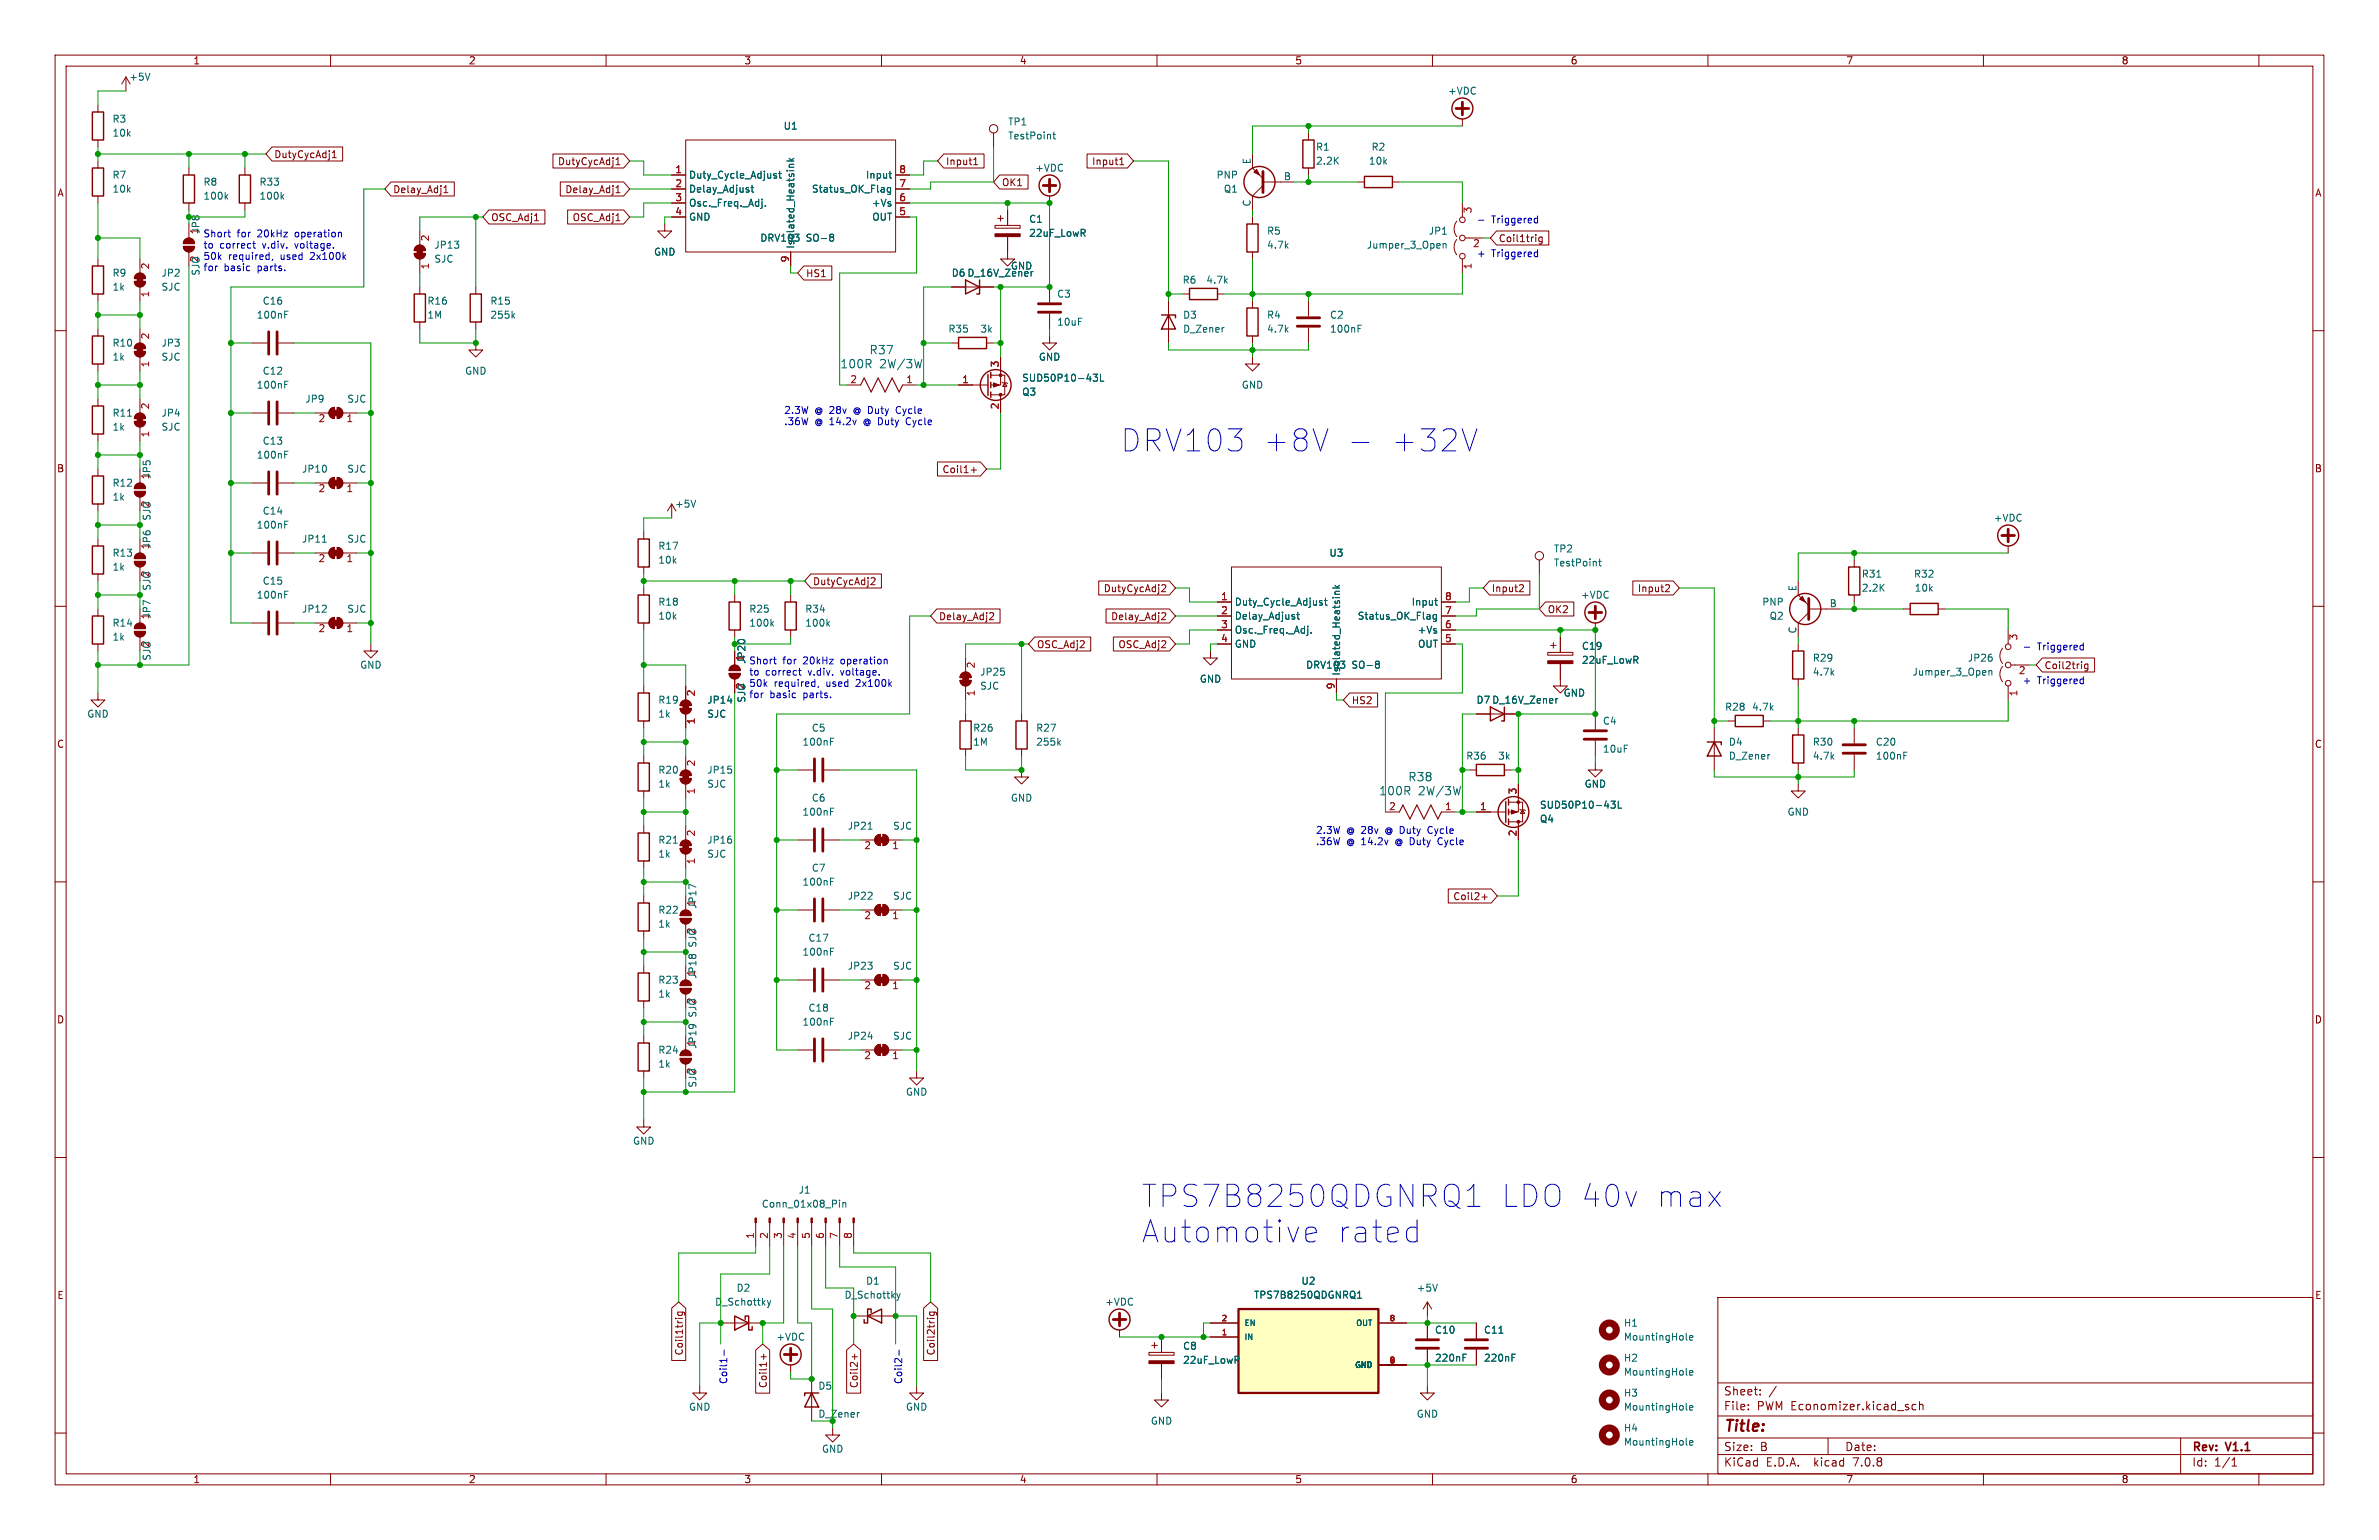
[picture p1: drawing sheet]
<svg xmlns="http://www.w3.org/2000/svg" width="432mm" height="279mm" viewBox="0 0 432 279" stroke-linecap="round" stroke-linejoin="round" font-family="sans-serif">
<defs><g id="words">
<g font-size="5.6" fill="#0000c2">
<text x="203.2" y="82.3">DRV103</text>
<text x="228.8" y="82.3">+8V</text>
<text x="251.3" y="82.3">+32V</text>
<text x="207" y="219.4">TPS7B8250QDGNRQ1</text>
<text x="272" y="219.4">LDO 40v</text>
<text x="299.5" y="219.4">max</text>
<text x="207" y="225.8">Automotive</text>
<text x="242.3" y="225.8">rated</text>
</g>
<text font-size="2.8" fill="#840000" x="312.8" y="260.3">Title:</text>
<g font-size="2.1" fill="#006464">
<text x="157.7" y="64.5">R37</text>
<text x="152.4" y="67">100R</text>
<text x="159.6" y="67">2W/3W</text>
<text x="255.5" y="142">R38</text>
<text x="250.2" y="144.5">100R</text>
<text x="257.4" y="144.5">2W/3W</text>
</g>
<g font-size="2.1" fill="#840000">
<text x="312.8" y="256.1">File:</text>
<text x="312.8" y="253.4">Sheet:</text>
<text x="318.9" y="256.1">PWM Economizer.kicad_sch</text>
<text x="312.8" y="263.5">Size:</text>
<text x="319.5" y="263.5">B</text>
<text x="334.8" y="263.5">Date:</text>
<text x="397.8" y="263.7">Rev:</text>
<text x="404.2" y="263.7">V1.1</text>
<text x="312.8" y="266.3">KiCad</text>
<text x="320.5" y="266.3">E.D.A.</text>
<text x="329.4" y="266.3">kicad</text>
<text x="336.6" y="266.3">7.0.8</text>
<text x="397.8" y="266.3">Id:</text>
<text x="401.9" y="266.3">1/1</text>
</g>
<g font-size="1.8" fill="#840000">
<text x="35" y="11.9">1</text>
<text x="85" y="11.9">2</text>
<text x="135" y="11.9">3</text>
<text x="185" y="11.9">4</text>
<text x="235" y="11.9">5</text>
<text x="285" y="11.9">6</text>
<text x="335" y="11.9">7</text>
<text x="385" y="11.9">8</text>
<text x="49.7" y="28.9">DutyCycAdj1</text>
<text x="10.3" y="35.9">A</text>
<text x="71.3" y="35.2">Delay_Adj1</text>
<text x="101.2" y="30.2">DutyCycAdj1</text>
<text x="102.5" y="35.2">Delay_Adj1</text>
<text x="171.6" y="30.2">Input1</text>
<text x="181.8" y="34">OK1</text>
<text x="198.1" y="30.2">Input1</text>
<text x="420.1" y="35.9">A</text>
<text x="89.1" y="40.3">OSC_Adj1</text>
<text x="103.8" y="40.3">OSC_Adj1</text>
<text x="271.9" y="44.1">Coil1trig</text>
<text x="146.2" y="50.5">HS1</text>
<text x="10.3" y="85.9">B</text>
<text x="171" y="86">Coil1+</text>
<text x="420.1" y="85.9">B</text>
<text x="147.5" y="106.4">DutyCycAdj2</text>
<text x="200.2" y="107.6">DutyCycAdj2</text>
<text x="270.7" y="107.6">Input2</text>
<text x="297.2" y="107.6">Input2</text>
<text x="170.3" y="112.7">Delay_Adj2</text>
<text x="201.6" y="112.7">Delay_Adj2</text>
<text x="280.8" y="111.4">OK2</text>
<text x="188.1" y="117.8">OSC_Adj2</text>
<text x="202.9" y="117.8">OSC_Adj2</text>
<text x="371" y="121.6">Coil2trig</text>
<text x="245.3" y="128">HS2</text>
<text x="10.3" y="135.9">C</text>
<text x="420.1" y="135.9">C</text>
<text x="263.7" y="163.5">Coil2+</text>
<text x="10.3" y="185.9">D</text>
<text x="420.1" y="185.9">D</text>
<text x="10.3" y="235.9">E</text>
<text x="420.1" y="235.9">E</text>
<text x="124.1" y="246" transform="rotate(-90 124.1 246)">Coil1trig</text>
<text x="139.4" y="251.9" transform="rotate(-90 139.4 251.9)">Coil1+</text>
<text x="155.9" y="251.9" transform="rotate(-90 155.9 251.9)">Coil2+</text>
<text x="169.9" y="246" transform="rotate(-90 169.9 246)">Coil2trig</text>
<text x="35" y="269.3">1</text>
<text x="85" y="269.3">2</text>
<text x="135" y="269.3">3</text>
<text x="185" y="269.3">4</text>
<text x="235" y="269.3">5</text>
<text x="285" y="269.3">6</text>
<text x="335" y="269.3">7</text>
<text x="385" y="269.3">8</text>
</g>
<g font-size="1.8" fill="#006464">
<text x="23.4" y="14.8">+5V</text>
<text x="262.7" y="17.4">+VDC</text>
<text x="20.3" y="22.5">R3</text>
<text x="142.1" y="23.7">U1</text>
<text x="182.9" y="23">TP1</text>
<text x="20.3" y="25">10k</text>
<text x="182.9" y="25.5">TestPoint</text>
<text x="227.1" y="29.9" transform="rotate(-90 227.1 29.9)">E</text>
<text x="238.8" y="27.5">R1</text>
<text x="248.8" y="27.5">R2</text>
<text x="20.3" y="32.6">R7</text>
<text x="20.3" y="35.2">10k</text>
<text x="36.8" y="33.9">R8</text>
<text x="47" y="33.9">R33</text>
<text x="125" y="32.6">Duty_Cycle_Adjust</text>
<text x="125" y="35.2">Delay_Adjust</text>
<text x="147.3" y="35.2">Status_OK_Flag</text>
<text x="157.1" y="32.6">Input</text>
<text x="187.8" y="31.3">+VDC</text>
<text x="220.7" y="32.6">PNP</text>
<text x="222" y="35.2">Q1</text>
<text x="232.9" y="32.8">B</text>
<text x="238.8" y="30.1">2.2K</text>
<text x="248.4" y="30.1">10k</text>
<text x="36.8" y="36.4">100k</text>
<text x="47" y="36.4">100k</text>
<text x="125" y="37.7">Osc._Freq._Adj.</text>
<text x="125" y="40.2">GND</text>
<text x="158.2" y="37.7">+Vs</text>
<text x="158.2" y="40.2">OUT</text>
<text x="186.7" y="40.6">C1</text>
<text x="227.1" y="37.6" transform="rotate(-90 227.1 37.6)">C</text>
<text x="36.3" y="47.7" transform="rotate(-90 36.3 47.7)">2</text>
<text x="36.3" y="42.6" transform="rotate(-90 36.3 42.6)">1</text>
<text x="36.4" y="42.5" transform="rotate(-90 36.4 42.5)">JP8</text>
<text x="78.7" y="47.9">SJC</text>
<text x="78.7" y="45.3">JP13</text>
<text x="118.6" y="46.6">GND</text>
<text x="137.9" y="44">DRV103</text>
<text x="144.4" y="45.2" transform="rotate(-90 144.4 45.2)">Isolated_Heatsink</text>
<text x="146.3" y="44">SO-8</text>
<text x="186.7" y="43.2">22uF_LowR</text>
<text x="229.9" y="42.8">R5</text>
<text x="229.9" y="45.3">4.7k</text>
<text x="248" y="45.3">Jumper_3_Open</text>
<text x="259.2" y="42.8">JP1</text>
<text x="20.3" y="50.4">R9</text>
<text x="20.3" y="52.9">1k</text>
<text x="29.2" y="50.4">JP2</text>
<text x="29.2" y="52.9">SJC</text>
<text x="36.4" y="50.1" transform="rotate(-90 36.4 50.1)">SJO</text>
<text x="172.6" y="50.4">D6 D_16V_Zener</text>
<text x="183.4" y="49.1">GND</text>
<text x="214.6" y="51.7">R6</text>
<text x="218.9" y="51.7">4.7k</text>
<text x="46.5" y="58">100nF</text>
<text x="47.6" y="55.5">C16</text>
<text x="77.5" y="58">1M</text>
<text x="77.5" y="55.5">R16</text>
<text x="88.9" y="55.5">R15</text>
<text x="88.9" y="58">255k</text>
<text x="191.8" y="54.2">C3</text>
<text x="191.8" y="59.3">10uF</text>
<text x="214.6" y="58">D3</text>
<text x="229.9" y="58">R4</text>
<text x="241.3" y="58">C2</text>
<text x="20.3" y="63.1">R10</text>
<text x="20.3" y="65.6">1k</text>
<text x="29.2" y="63.1">JP3</text>
<text x="29.2" y="65.6">SJC</text>
<text x="172" y="60.6">R35</text>
<text x="177.8" y="60.6">3k</text>
<text x="188.5" y="65.6">GND</text>
<text x="214.6" y="60.6">D_Zener</text>
<text x="229.9" y="60.6">4.7k</text>
<text x="241.3" y="60.6">100nF</text>
<text x="46.5" y="70.7">100nF</text>
<text x="47.6" y="68.2">C12</text>
<text x="84.3" y="68.2">GND</text>
<text x="185.4" y="69.4">SUD50P10-43L</text>
<text x="185.4" y="72">Q3</text>
<text x="225.3" y="70.7">GND</text>
<text x="20.3" y="75.8">R11</text>
<text x="29.2" y="75.8">JP4</text>
<text x="55.3" y="73.3">JP9</text>
<text x="62.9" y="73.3">SJC</text>
<text x="20.3" y="78.3">1k</text>
<text x="29.2" y="78.3">SJC</text>
<text x="46.5" y="83.4">100nF</text>
<text x="47.6" y="80.9">C13</text>
<text x="20.3" y="88.5">R12</text>
<text x="27.4" y="87.1" transform="rotate(-90 27.4 87.1)">1</text>
<text x="27.5" y="86.9" transform="rotate(-90 27.5 86.9)">JP5</text>
<text x="54.7" y="86">JP10</text>
<text x="62.9" y="86">SJC</text>
<text x="20.3" y="91">1k</text>
<text x="27.4" y="92.1" transform="rotate(-90 27.4 92.1)">2</text>
<text x="27.5" y="94.6" transform="rotate(-90 27.5 94.6)">SJO</text>
<text x="47.6" y="93.6">C14</text>
<text x="122.4" y="92.3">+5V</text>
<text x="361.8" y="94.8">+VDC</text>
<text x="20.3" y="101.2">R13</text>
<text x="27.4" y="99.8" transform="rotate(-90 27.4 99.8)">1</text>
<text x="27.5" y="99.6" transform="rotate(-90 27.5 99.6)">JP6</text>
<text x="46.5" y="96.1">100nF</text>
<text x="54.7" y="98.7">JP11</text>
<text x="62.9" y="98.7">SJC</text>
<text x="119.4" y="99.9">R17</text>
<text x="241.2" y="101.2">U3</text>
<text x="282" y="100.4">TP2</text>
<text x="20.3" y="103.7">1k</text>
<text x="27.4" y="104.8" transform="rotate(-90 27.4 104.8)">2</text>
<text x="27.5" y="107.3" transform="rotate(-90 27.5 107.3)">SJO</text>
<text x="47.6" y="106.3">C15</text>
<text x="119.4" y="102.5">10k</text>
<text x="282" y="103">TestPoint</text>
<text x="326.1" y="107.4" transform="rotate(-90 326.1 107.4)">E</text>
<text x="337.8" y="105">R31</text>
<text x="337.8" y="107.5">2.2K</text>
<text x="347.3" y="105">R32</text>
<text x="347.4" y="107.5">10k</text>
<text x="20.3" y="113.9">R14</text>
<text x="27.4" y="112.5" transform="rotate(-90 27.4 112.5)">1</text>
<text x="27.5" y="112.3" transform="rotate(-90 27.5 112.3)">JP7</text>
<text x="46.5" y="108.8">100nF</text>
<text x="54.7" y="111.4">JP12</text>
<text x="62.9" y="111.4">SJC</text>
<text x="119.4" y="112.6">10k</text>
<text x="119.4" y="110.1">R18</text>
<text x="135.9" y="111.4">R25</text>
<text x="135.9" y="113.9">100k</text>
<text x="146.1" y="111.4">R34</text>
<text x="146.1" y="113.9">100k</text>
<text x="224" y="110.1">Duty_Cycle_Adjust</text>
<text x="224" y="112.6">Delay_Adjust</text>
<text x="246.3" y="112.6">Status_OK_Flag</text>
<text x="256.1" y="110.1">Input</text>
<text x="286.9" y="108.8">+VDC</text>
<text x="319.8" y="110.1">PNP</text>
<text x="321.1" y="112.6">Q2</text>
<text x="332" y="110.2">B</text>
<text x="20.3" y="116.4">1k</text>
<text x="27.4" y="117.5" transform="rotate(-90 27.4 117.5)">2</text>
<text x="27.5" y="120" transform="rotate(-90 27.5 120)">SJO</text>
<text x="224" y="115.2">Osc._Freq._Adj.</text>
<text x="224" y="117.7">GND</text>
<text x="257.2" y="115.2">+Vs</text>
<text x="257.3" y="117.7">OUT</text>
<text x="287" y="118.1">C19</text>
<text x="326.1" y="115" transform="rotate(-90 326.1 115)">C</text>
<text x="65.3" y="121.5">GND</text>
<text x="135.5" y="120.5" transform="rotate(-90 135.5 120.5)">JP20</text>
<text x="177.8" y="125.3">SJC</text>
<text x="177.8" y="122.8">JP25</text>
<text x="217.7" y="124.1">GND</text>
<text x="237" y="121.5">DRV103</text>
<text x="243.4" y="122.7" transform="rotate(-90 243.4 122.7)">Isolated_Heatsink</text>
<text x="245.4" y="121.5">SO-8</text>
<text x="287" y="120.6">22uF_LowR</text>
<text x="328.9" y="120.2">R29</text>
<text x="328.9" y="122.8">4.7k</text>
<text x="347" y="122.8">Jumper_3_Open</text>
<text x="357.1" y="120.2">JP26</text>
<text x="15.7" y="130.4">GND</text>
<text x="119.4" y="127.9">R19</text>
<text x="119.4" y="130.4">1k</text>
<text x="128.3" y="130.4">SJC</text>
<text x="128.3" y="127.9">JP14</text>
<text x="135.5" y="127.6" transform="rotate(-90 135.5 127.6)">SJO</text>
<text x="267.9" y="127.9">D7 D_16V_Zener</text>
<text x="283.7" y="126.6">GND</text>
<text x="290.8" y="131.7">C4</text>
<text x="313" y="129.1">R28</text>
<text x="317.9" y="129.1">4.7k</text>
<text x="145.6" y="135.5">100nF</text>
<text x="147.2" y="132.9">C5</text>
<text x="176.5" y="135.5">1M</text>
<text x="176.5" y="132.9">R26</text>
<text x="188" y="132.9">R27</text>
<text x="188" y="135.5">255k</text>
<text x="290.8" y="136.8">10uF</text>
<text x="313.7" y="135.5">D4</text>
<text x="328.9" y="135.5">R30</text>
<text x="340.4" y="135.5">C20</text>
<text x="119.4" y="140.6">R20</text>
<text x="119.4" y="143.1">1k</text>
<text x="128.3" y="143.1">SJC</text>
<text x="128.3" y="140.6">JP15</text>
<text x="266" y="138">R36</text>
<text x="271.8" y="138">3k</text>
<text x="287.5" y="143.1">GND</text>
<text x="313.7" y="138">D_Zener</text>
<text x="328.9" y="138">4.7k</text>
<text x="340.4" y="138">100nF</text>
<text x="145.6" y="148.2">100nF</text>
<text x="147.2" y="145.6">C6</text>
<text x="183.4" y="145.6">GND</text>
<text x="279.4" y="149.5">Q4</text>
<text x="279.4" y="146.9">SUD50P10-43L</text>
<text x="324.4" y="148.2">GND</text>
<text x="119.4" y="153.3">R21</text>
<text x="119.4" y="155.8">1k</text>
<text x="128.3" y="155.8">SJC</text>
<text x="128.3" y="153.3">JP16</text>
<text x="153.8" y="150.7">JP21</text>
<text x="162" y="150.7">SJC</text>
<text x="145.6" y="160.9">100nF</text>
<text x="147.2" y="158.3">C7</text>
<text x="119.4" y="166">R22</text>
<text x="126.4" y="164.5" transform="rotate(-90 126.4 164.5)">1</text>
<text x="126.6" y="165" transform="rotate(-90 126.6 165)">JP17</text>
<text x="153.8" y="163.4">JP22</text>
<text x="162" y="163.4">SJC</text>
<text x="119.4" y="168.5">1k</text>
<text x="126.4" y="169.6" transform="rotate(-90 126.4 169.6)">2</text>
<text x="126.6" y="172" transform="rotate(-90 126.6 172)">SJO</text>
<text x="145.6" y="173.6">100nF</text>
<text x="146.6" y="171">C17</text>
<text x="119.4" y="178.7">R23</text>
<text x="126.4" y="177.2" transform="rotate(-90 126.4 177.2)">1</text>
<text x="126.6" y="177.7" transform="rotate(-90 126.6 177.7)">JP18</text>
<text x="153.8" y="176.1">JP23</text>
<text x="162" y="176.1">SJC</text>
<text x="119.4" y="181.2">1k</text>
<text x="126.4" y="182.3" transform="rotate(-90 126.4 182.3)">2</text>
<text x="126.6" y="184.7" transform="rotate(-90 126.6 184.7)">SJO</text>
<text x="146.6" y="183.7">C18</text>
<text x="119.4" y="191.4">R24</text>
<text x="126.4" y="189.9" transform="rotate(-90 126.4 189.9)">1</text>
<text x="126.6" y="190.4" transform="rotate(-90 126.6 190.4)">JP19</text>
<text x="145.6" y="186.3">100nF</text>
<text x="153.8" y="188.8">JP24</text>
<text x="162" y="188.8">SJC</text>
<text x="119.4" y="193.9">1k</text>
<text x="126.4" y="195" transform="rotate(-90 126.4 195)">2</text>
<text x="126.6" y="197.4" transform="rotate(-90 126.6 197.4)">SJO</text>
<text x="164.3" y="199">GND</text>
<text x="114.8" y="207.9">GND</text>
<text x="138.2" y="219.3">Conn_01x08_Pin</text>
<text x="144.9" y="216.8">J1</text>
<text x="157.1" y="233.3">D1</text>
<text x="236.1" y="233.3">U2</text>
<text x="129.7" y="237.1">D_Schottky</text>
<text x="133.6" y="234.5">D2</text>
<text x="153.2" y="235.8">D_Schottky</text>
<text x="200.5" y="237.1">+VDC</text>
<text x="227.5" y="235.8">TPS7B8250QDGNRQ1</text>
<text x="257" y="234.5">+5V</text>
<text x="140.8" y="243.4">+VDC</text>
<text x="214.6" y="245.1">C8</text>
<text x="260.4" y="242.2">C10</text>
<text x="269.3" y="242.2">C11</text>
<text x="294.7" y="240.9">H1</text>
<text x="294.7" y="243.4">MountingHole</text>
<text x="214.6" y="247.6">22uF_LowR</text>
<text x="260.4" y="247.2">220nF</text>
<text x="269.3" y="247.2">220nF</text>
<text x="294.7" y="247.2">H2</text>
<text x="294.7" y="249.8">MountingHole</text>
<text x="125" y="256.1">GND</text>
<text x="148.4" y="252.3">D5</text>
<text x="148.4" y="257.4">D_Zener</text>
<text x="164.3" y="256.1">GND</text>
<text x="257" y="257.4">GND</text>
<text x="294.7" y="253.6">H3</text>
<text x="294.7" y="256.1">MountingHole</text>
<text x="149.1" y="263.8">GND</text>
<text x="208.8" y="258.7">GND</text>
<text x="294.7" y="259.9">H4</text>
<text x="294.7" y="262.5">MountingHole</text>
</g>
<g font-size="1.8" fill="#a90000">
<text x="122.5" y="31.5">1</text>
<text x="122.5" y="34">2</text>
<text x="163.1" y="34">7</text>
<text x="163.1" y="31.5">8</text>
<text x="122.5" y="36.6">3</text>
<text x="122.5" y="39.1">4</text>
<text x="163.1" y="39.1">5</text>
<text x="163.1" y="36.6">6</text>
<text x="267.4" y="38.8" transform="rotate(-90 267.4 38.8)">3</text>
<text x="78.2" y="43.9" transform="rotate(-90 78.2 43.9)">2</text>
<text x="143.3" y="47.7" transform="rotate(-90 143.3 47.7)">9</text>
<text x="267.3" y="45.2">2</text>
<text x="27.4" y="49" transform="rotate(-90 27.4 49)">2</text>
<text x="78.2" y="49" transform="rotate(-90 78.2 49)">1</text>
<text x="267.4" y="49" transform="rotate(-90 267.4 49)">1</text>
<text x="27.4" y="54" transform="rotate(-90 27.4 54)">1</text>
<text x="27.4" y="61.7" transform="rotate(-90 27.4 61.7)">2</text>
<text x="27.4" y="66.7" transform="rotate(-90 27.4 66.7)">1</text>
<text x="154.2" y="69.6">2</text>
<text x="164.4" y="69.6">1</text>
<text x="174.6" y="69.6">1</text>
<text x="181.4" y="66.7" transform="rotate(-90 181.4 66.7)">3</text>
<text x="27.4" y="74.4" transform="rotate(-90 27.4 74.4)">2</text>
<text x="57.7" y="76.9">2</text>
<text x="62.8" y="76.9">1</text>
<text x="181.4" y="74.4" transform="rotate(-90 181.4 74.4)">2</text>
<text x="27.4" y="79.4" transform="rotate(-90 27.4 79.4)">1</text>
<text x="57.7" y="89.6">2</text>
<text x="62.8" y="89.6">1</text>
<text x="57.7" y="102.3">2</text>
<text x="62.8" y="102.3">1</text>
<text x="221.5" y="109">1</text>
<text x="221.5" y="111.5">2</text>
<text x="262.2" y="111.5">7</text>
<text x="262.2" y="109">8</text>
<text x="57.7" y="115">2</text>
<text x="62.8" y="115">1</text>
<text x="221.5" y="114">3</text>
<text x="221.5" y="116.6">4</text>
<text x="262.2" y="116.6">5</text>
<text x="262.2" y="114">6</text>
<text x="366.5" y="116.3" transform="rotate(-90 366.5 116.3)">3</text>
<text x="135.3" y="125.2" transform="rotate(-90 135.3 125.2)">2</text>
<text x="135.3" y="120.1" transform="rotate(-90 135.3 120.1)">1</text>
<text x="177.2" y="121.4" transform="rotate(-90 177.2 121.4)">2</text>
<text x="242.3" y="125.2" transform="rotate(-90 242.3 125.2)">9</text>
<text x="366.3" y="122.6">2</text>
<text x="126.4" y="131.5" transform="rotate(-90 126.4 131.5)">1</text>
<text x="126.4" y="126.4" transform="rotate(-90 126.4 126.4)">2</text>
<text x="177.2" y="126.4" transform="rotate(-90 177.2 126.4)">1</text>
<text x="366.5" y="126.4" transform="rotate(-90 366.5 126.4)">1</text>
<text x="126.4" y="139.1" transform="rotate(-90 126.4 139.1)">2</text>
<text x="126.4" y="144.2" transform="rotate(-90 126.4 144.2)">1</text>
<text x="252" y="147.1">2</text>
<text x="262.2" y="147.1">1</text>
<text x="268.5" y="147.1">1</text>
<text x="275.3" y="144.2" transform="rotate(-90 275.3 144.2)">3</text>
<text x="126.4" y="151.8" transform="rotate(-90 126.4 151.8)">2</text>
<text x="156.8" y="154.4">2</text>
<text x="161.9" y="154.4">1</text>
<text x="275.3" y="151.8" transform="rotate(-90 275.3 151.8)">2</text>
<text x="126.4" y="156.9" transform="rotate(-90 126.4 156.9)">1</text>
<text x="156.8" y="167.1">2</text>
<text x="161.9" y="167.1">1</text>
<text x="156.8" y="179.8">2</text>
<text x="161.9" y="179.8">1</text>
<text x="156.8" y="192.5">2</text>
<text x="161.9" y="192.5">1</text>
<text x="136.9" y="224.9" transform="rotate(-90 136.9 224.9)">1</text>
<text x="139.4" y="224.9" transform="rotate(-90 139.4 224.9)">2</text>
<text x="142" y="224.9" transform="rotate(-90 142 224.9)">3</text>
<text x="144.5" y="224.9" transform="rotate(-90 144.5 224.9)">4</text>
<text x="147.1" y="224.9" transform="rotate(-90 147.1 224.9)">5</text>
<text x="149.6" y="224.9" transform="rotate(-90 149.6 224.9)">6</text>
<text x="152.1" y="224.9" transform="rotate(-90 152.1 224.9)">7</text>
<text x="154.7" y="224.9" transform="rotate(-90 154.7 224.9)">8</text>
</g>
<g font-size="1.8" fill="#0000c2">
<text x="270.7" y="40.6">Triggered</text>
<text x="36.8" y="43.1">Short</text>
<text x="36.8" y="45.2">to</text>
<text x="36.8" y="47.2">50k</text>
<text x="39.9" y="45.2">correct</text>
<text x="41.4" y="47.2">required,</text>
<text x="43" y="43.1">for</text>
<text x="46.9" y="43.1">20kHz</text>
<text x="47.8" y="45.2">v.div.</text>
<text x="51" y="47.2">used</text>
<text x="53.8" y="43.1">operation</text>
<text x="53.8" y="45.2">voltage.</text>
<text x="56.6" y="47.2">2x100k</text>
<text x="268" y="46.7">+</text>
<text x="270.7" y="46.7">Triggered</text>
<text x="36.8" y="49.3">for</text>
<text x="40.7" y="49.3">basic</text>
<text x="46.9" y="49.3">parts.</text>
<text x="142.2" y="75.2">2.3W</text>
<text x="142.2" y="77.2">.36W</text>
<text x="147.9" y="75.2">@ 28v</text>
<text x="147.9" y="77.2">@ 14.2v</text>
<text x="155.2" y="75.2">@ Duty</text>
<text x="157.1" y="77.2">@ Duty</text>
<text x="163.3" y="75.2">Cycle</text>
<text x="165.1" y="77.2">Cycle</text>
<text x="369.8" y="118.1">Triggered</text>
<text x="135.9" y="120.6">Short</text>
<text x="135.9" y="122.7">to</text>
<text x="135.9" y="124.7">50k</text>
<text x="138.9" y="122.7">correct</text>
<text x="140.5" y="124.7">required,</text>
<text x="142.1" y="120.6">for</text>
<text x="145.9" y="120.6">20kHz</text>
<text x="146.8" y="122.7">v.div.</text>
<text x="150.1" y="124.7">used</text>
<text x="152.9" y="120.6">operation</text>
<text x="152.9" y="122.7">voltage.</text>
<text x="155.7" y="124.7">2x100k</text>
<text x="367" y="124.2">+</text>
<text x="369.8" y="124.2">Triggered</text>
<text x="135.9" y="126.8">for</text>
<text x="139.7" y="126.8">basic</text>
<text x="145.9" y="126.8">parts.</text>
<text x="238.8" y="151.4">2.3W</text>
<text x="238.8" y="153.4">.36W</text>
<text x="244.4" y="151.4">@ 28v</text>
<text x="244.4" y="153.4">@ 14.2v</text>
<text x="251.8" y="151.4">@ Duty</text>
<text x="253.6" y="153.4">@ Duty</text>
<text x="259.9" y="151.4">Cycle</text>
<text x="261.7" y="153.4">Cycle</text>
<text x="132.1" y="251.2" transform="rotate(-90 132.1 251.2)">Coil1-</text>
<text x="163.8" y="251.2" transform="rotate(-90 163.8 251.2)">Coil2-</text>
</g>
<g font-size="1.4" fill="#a90000">
<text x="221.6" y="239.8">2</text>
<text x="252.1" y="239.8">8</text>
<text x="221.6" y="242.3">1</text>
<text x="252.1" y="247.4">5</text>
</g>
<g font-size="1.4" fill="#006464">
<text x="225.8" y="243.3">IN</text>
<text x="225.8" y="240.8">EN</text>
<text x="246" y="240.8">OUT</text>
<text x="245.8" y="248.4">GND</text>
</g>
</g></defs>
<g fill="none" stroke="#840000" stroke-width=".18">
<path d="M10 10h411.8v259.4h-411.8zM12 12h407.8v255.4h-407.8zM17.8 19.1v1.2M22.1 15.2l.8-1.2v2.5M60 10v2M110 10v2M160 10v2M210 10v2M260 10v2M310 10v2M360 10v2M410 10v2"/>
<path d="M17.8 25.4v1.3M17.8 29.2v1.3M17.8 35.6v1.2M34.3 30.5v1.3M34.3 36.8v1.3M44.4 30.5v1.3M44.4 36.8v1.3M49.4 26.7h12.8v2.5h-12.8l-1.1-1.3zM60.3 28.6h.7M60.3 27.7l.4-.4v1.3M71 33h11.5v2.6h-11.5l-1.2-1.3zM80.6 35h.7"/>
<path d="M80.6 34.1l.3-.4v1.3M88.7 38.1h10.2v2.5h-10.2l-1.1-1.2zM100.4 27.9h12.8l1.1 1.3-1.1 1.3h-12.8zM101.7 33h11.5l1.1 1.3-1.1 1.3h-11.5zM103 38.1h10.2l1.1 1.3-1.1 1.2h-10.2zM111.8 35h.7M111.8 29l.4-.4v1.3M111.8 34.1l.4-.4v1.3M111.8 29.9h.7M121.9 31.8h2.6M121.9 34.3h2.6M121.9 36.8h2.6"/>
<path d="M121.9 39.4h2.6M124.5 25.4h38.1v20.3h-38.1zM162.6 31.8h2.5M162.6 34.3h2.5M162.6 36.8h2.5M162.6 39.4h2.5M171.3 27.9h7.3v2.6h-7.3l-1.1-1.3zM176.7 29.9h.8M176.7 29l.4-.4v1.3M180.3 24.1v2.6M181.1 39.6h1M181.5 31.7h5.1v2.6h-5.1l-1.2-1.3z"/>
<path d="M181.6 39.1v1M182.9 38.1v2.8M190.5 35.6v1.2M197.3 27.9h7.3l1.1 1.3-1.1 1.3h-7.3zM203.2 29.9h.8M203.2 29l.4-.4v1.3M227.3 27.9v2.6l1.9 1.9M227.3 39.4v1.2M229.2 33h5.7M229.2 33.7l-1.9 1.9v2.5M237.5 24.1v1.3M237.5 30.5v1.3"/>
<path d="M246.4 33h1.2M252.7 33h1.3M265.4 21.6v1.3M265.4 36.8v2.6M10 60h2M17.8 47v1.3M17.8 53.3v1.3M17.8 59.7v1.3M24.4 51.1h2a1.02 1.02 0 0 1-1 1 1.02 1.02 0 0 1-1-1zM24.7 49.8a1.02 1.02 0 0 1 1.1-.2 1.02 1.02 0 0 1 .6 .9h-2zM25.4 47v2.5M25.4 52.1v2.5"/>
<path d="M25.4 59.7v2.5M33.3 44.7h2a1.02 1.02 0 0 1-1 1 1.02 1.02 0 0 1-1-1zM33.6 43.5a1.02 1.02 0 0 1 1.1-.2 1.02 1.02 0 0 1 .6 .9h-2zM34.3 40.6v2.6M34.3 45.7v2.6M75.2 46h2a1.02 1.02 0 0 1-1 1 1.02 1.02 0 0 1-1-1zM75.5 44.7a1.02 1.02 0 0 1 1.1-.2 1.02 1.02 0 0 1 .6 1h-2zM76.2 41.9v2.6M76.2 47v2.5M76.2 52.1v1.2M76.2 58.4v1.3M86.4 52.1v1.2"/>
<path d="M86.4 58.4v1.3M97 40h.7M111.8 40h.7M120.6 40.6v1.3h1.3l-1.3 1.3-1.2-1.3h1.2M143.5 45.7v2.6M145.9 48.3h5.1v2.5h-5.1l-1.1-1.3zM172.7 52.1h7.6M180.6 40.9h4.6v.5h-4.6zM182.9 42.9v4.1h1.2l-1.2 1.3-1.3-1.3h1.3M190.5 52.1v2.8M190.5 56.9v2.8M212.1 54.6v7.6"/>
<path d="M214.6 53.3h1.3M221 53.3h1.2M227.3 45.7v1.3M227.3 54.6v1.3M237.5 54.6v2.8M237.5 59.4v2.8M264.4 43.4a2.27 2.27 0 0 0 0 2.8M264.4 40.1a2.27 2.27 0 0 0 0 2.8M265.4 47v2.5M265.9 43.2h3.3M271.6 41.9h9.5v2.6h-9.5l-1.1-1.3zM279.9 43v1l-.2 .3-.3-.1"/>
<path d="M279.9 43.1l-.4-.1-.2 .2 .1 .6h.5M419.8 60h2M17.8 66v1.3M17.8 72.4v1.3M17.8 78.7v1.3M24.4 63.8h2a1.02 1.02 0 0 1-1 1 1.02 1.02 0 0 1-1-1zM24.4 76.5h2a1.02 1.02 0 0 1-1 1 1.02 1.02 0 0 1-1-1zM24.7 62.5a1.02 1.02 0 0 1 1.1-.2 1.02 1.02 0 0 1 .6 .9h-2zM24.7 75.2a1.02 1.02 0 0 1 1.1-.2 1.02 1.02 0 0 1 .6 .9h-2zM25.4 64.8v2.5M25.4 72.4v2.5M25.4 77.5v2.5"/>
<path d="M45.7 74.9h2.8M45.7 62.2h2.8M50.5 74.9h2.8M50.5 62.2h2.8M57.1 74.9h2.6M60 74.2l.7-.3v2a1.02 1.02 0 0 1-.9-.6 1.02 1.02 0 0 1 .2-1.1zM61.2 73.9a1.02 1.02 0 0 1 1 1 1.02 1.02 0 0 1-1 1zM62.2 74.9h2.6M86.4 62.2v1.3h1.2l-1.2 1.3-1.3-1.3h1.3M153.7 69.9h2.5M163.8 69.9h2.6M172.7 62.2h1.3"/>
<path d="M174 69.9h5.3M179.1 62.2h1.2M179.8 68.1h2.6v3.5h-2.6M181.6 64.8v5.1h-1.8M181.6 71.6v3.3M181.9 69.3l.1 .2h.8l.1 .1M182.4 69.5l.4 .6h-.8zM190.5 61v1.2h1.3l-1.3 1.3-1.3-1.3h1.3M227.3 64.8v1.2h1.3l-1.3 1.3-1.2-1.3h1.2M227.3 61v1.2M17.8 85.1v1.3M17.8 91.4v1.3"/>
<path d="M17.8 97.8v1.3M24.4 89.2h2a1.02 1.02 0 0 1-1 1 1.02 1.02 0 0 1-1-1zM24.7 87.9a1.02 1.02 0 0 1 1.1-.2 1.02 1.02 0 0 1 .6 .9h-2zM25.4 85.1v2.5M25.4 90.2v2.5M25.4 97.8v2.5M45.7 87.6h2.8M50.5 87.6h2.8M57.1 87.6h2.6M60 99.6l.7-.3v2a1.02 1.02 0 0 1-.9-.6 1.02 1.02 0 0 1 .2-1.1zM60 86.9l.7-.3v2a1.02 1.02 0 0 1-.9-.6 1.02 1.02 0 0 1 .2-1.1zM61.2 99.3a1.02 1.02 0 0 1 1 1 1.02 1.02 0 0 1-1 1z"/>
<path d="M61.2 86.6a1.02 1.02 0 0 1 1 1 1.02 1.02 0 0 1-1 1zM62.2 87.6h2.6M116.8 96.5v1.3M121.2 92.7l.7-1.3v2.6M170.2 83.8h7.8l1.1 1.3-1.1 1.3h-7.8zM176.3 85.3h.9M176.8 84.8v1M364.5 99.1v1.2M10 110h2M17.8 104.1v1.3M17.8 110.5v1.3M17.8 116.8v1.3"/>
<path d="M24.4 101.9h2a1.02 1.02 0 0 1-1 1 1.02 1.02 0 0 1-1-1zM24.4 114.6h2a1.02 1.02 0 0 1-1 1 1.02 1.02 0 0 1-1-1zM24.7 100.6a1.02 1.02 0 0 1 1.1-.2 1.02 1.02 0 0 1 .6 .9h-2zM24.7 113.3a1.02 1.02 0 0 1 1.1-.2 1.02 1.02 0 0 1 .6 .9h-2zM25.4 102.9v2.5M25.4 110.5v2.5M25.4 115.6v2.5M45.7 100.3h2.8M45.7 113h2.8M50.5 100.3h2.8M50.5 113h2.8M57.1 100.3h2.6"/>
<path d="M57.1 113h2.6M60 112.3l.7-.3v2a1.02 1.02 0 0 1-.9-.6 1.02 1.02 0 0 1 .2-1.1zM61.2 112a1.02 1.02 0 0 1 1 1 1.02 1.02 0 0 1-1 1zM62.2 100.3h2.6M62.2 113h2.6M67.3 116.8v1.3h1.3l-1.3 1.3-1.3-1.3h1.3M116.8 102.9v1.2M116.8 106.7v1.3M116.8 113v1.3M133.3 108v1.2M133.3 114.3v1.3M133.3 118.1v2.6"/>
<path d="M143.5 108v1.2M143.5 114.3v1.3M147.2 104.1h12.8v2.6h-12.8l-1.2-1.3zM158.2 104.9l.4-.1 .2 .4-.8 .9h.8M170 110.5h11.5v2.5h-11.5l-1.1-1.2zM175.3 119.4v2.5M179.8 111.2h.4l.2 .3-.8 .9h.8M187.8 115.6h10.2v2.5h-10.2l-1.1-1.3zM199.4 105.4h12.8l1.2 1.3-1.2 1.3h-12.8zM200.8 110.5h11.4l1.2 1.3-1.2 1.2h-11.4zM202.1 115.6h10.1l1.2 1.2-1.2 1.3h-10.1zM210.9 106.1h.4l.3 .3-.8 1h.8"/>
<path d="M211 111.2h.5l.1 .3-.8 .9h.8M219.7 118.1v1.3h1.3l-1.3 1.3-1.3-1.3h1.3M221 109.2h2.5M221 111.8h2.5M221 114.3h2.5M221 116.8h2.5M223.5 102.9h38.1v20.3h-38.1zM261.6 109.2h2.6M261.6 111.8h2.6M261.6 114.3h2.6M261.6 116.8h2.6M270.4 105.4h7.3v2.6h-7.3l-1.2-1.3z"/>
<path d="M276 106.1h.4l.1 .3-.8 1h.8M279.4 101.6v2.5M280.5 109.2h5.2v2.6h-5.2l-1.1-1.3zM280.9 118.4h4.6v.5h-4.6zM281.4 117.1h1M281.9 116.6v1M283.2 115.6v2.8M289.6 113v1.3M296.4 105.4h7.3l1.1 1.3-1.1 1.3h-7.3zM302.5 106.1h.4l.1 .3-.8 1h.8M326.4 105.4v2.6l1.9 1.9M326.4 116.8v1.3"/>
<path d="M328.3 111.1l-1.9 1.9v2.6M328.3 110.5h5.7M336.5 101.6v1.3M336.5 108v1.2M345.4 110.5h1.3M351.8 110.5h1.3M363.5 117.6a2.27 2.27 0 0 0 0 2.8M364.5 114.3v2.5M370.7 119.4h9.5v2.5h-9.5l-1.1-1.2zM419.8 110h2M17.8 125.7v1.3h1.2l-1.2 1.3-1.3-1.3h1.3M116.8 124.5v1.2"/>
<path d="M116.8 130.8v1.3M116.8 137.2v1.2M123.4 128.5h2.1a1.02 1.02 0 0 1-1 1 1.02 1.02 0 0 1-1.1-1zM123.8 140a1.02 1.02 0 0 1 1.1-.2 1.02 1.02 0 0 1 .6 .9h-2.1zM123.8 127.3a1.02 1.02 0 0 1 1.1-.2 1.02 1.02 0 0 1 .6 .9h-2.1zM124.5 124.5v2.5M124.5 129.5v2.6M124.5 137.2v2.5M132.3 122.2h2.1a1.02 1.02 0 0 1-1.1 1 1.02 1.02 0 0 1-1-1zM132.6 120.9a1.02 1.02 0 0 1 1.1-.2 1.02 1.02 0 0 1 .7 1h-2.1zM133.3 123.2v2.5M144.8 139.7h2.8"/>
<path d="M149.6 139.7h2.8M174.2 123.4h2.1a1.02 1.02 0 0 1-1 1.1 1.02 1.02 0 0 1-1.1-1.1zM174.6 122.2a1.02 1.02 0 0 1 1.1-.2 1.02 1.02 0 0 1 .6 .9h-2.1zM175.3 124.5v2.5M175.3 129.5v1.3M175.3 135.9v1.3M185.4 139.7v1.3h1.3l-1.3 1.2-1.3-1.2h1.3M185.4 129.5v1.3M185.4 135.9v1.3M242.6 123.2v2.5M245 125.7h5v2.6h-5l-1.2-1.3zM266.7 139.7h1.3"/>
<path d="M268 129.5h7.6M273 139.7h1.3M283.2 120.4v4.1h1.3l-1.3 1.2-1.3-1.2h1.3M289.6 138.4v1.3h1.2l-1.2 1.3-1.3-1.3h1.3M289.6 129.5v2.8M289.6 134.4v2.8M311.1 132.1v7.6M313.7 130.8h1.3M320 130.8h1.3M326.4 123.2v1.3M326.4 132.1v1.3M326.4 138.4v1.3"/>
<path d="M336.5 132.1v2.8M336.5 136.9v2.8M363.5 120.9a2.27 2.27 0 0 0 0 2.8M364.5 124.5v2.5M365 120.7h3.3M379 120.5v1l-.3 .2h-.3M379 120.5h-.4l-.2 .2 .1 .6h.5M10 160h2M116.8 143.5v1.3M116.8 149.9v1.2M116.8 156.2v1.3M123.4 153.9h2.1a1.02 1.02 0 0 1-1 1 1.02 1.02 0 0 1-1.1-1z"/>
<path d="M123.4 141.2h2.1a1.02 1.02 0 0 1-1 1 1.02 1.02 0 0 1-1.1-1zM123.8 152.7a1.02 1.02 0 0 1 1.1-.2 1.02 1.02 0 0 1 .6 .9h-2.1zM124.5 142.2v2.6M124.5 149.9v2.5M124.5 154.9v2.6M144.8 152.4h2.8M149.6 152.4h2.8M156.2 152.4h2.5M159.1 151.7l.7-.3v2a1.02 1.02 0 0 1-1-.6 1.02 1.02 0 0 1 .3-1.1zM160.3 151.4a1.02 1.02 0 0 1 1 1 1.02 1.02 0 0 1-1 1zM161.3 152.4h2.5M251.5 147.3h2.5"/>
<path d="M261.6 147.3h2.6M268 147.3h5.3M273.8 145.5h2.6v3.6h-2.6M275.6 142.2v5.1h-1.8M275.6 149.1v3.3M275.8 146.8l.2 .1h.7l.2 .2M276.4 146.9l.3 .7h-.7zM326.4 142.2v1.3h1.3l-1.3 1.3-1.3-1.3h1.3M419.8 160h2M116.8 162.6v1.2M116.8 168.9v1.3M116.8 175.3v1.2"/>
<path d="M123.4 166.6h2.1a1.02 1.02 0 0 1-1 1 1.02 1.02 0 0 1-1.1-1zM123.4 179.3h2.1a1.02 1.02 0 0 1-1 1 1.02 1.02 0 0 1-1.1-1zM123.8 165.4a1.02 1.02 0 0 1 1.1-.2 1.02 1.02 0 0 1 .6 .9h-2.1zM123.8 178.1a1.02 1.02 0 0 1 1.1-.2 1.02 1.02 0 0 1 .6 .9h-2.1zM124.5 162.6v2.5M124.5 167.6v2.6M124.5 175.3v2.5M144.8 165.1h2.8M144.8 177.8h2.8M149.6 165.1h2.8M149.6 177.8h2.8M156.2 165.1h2.5"/>
<path d="M156.2 177.8h2.5M159.1 164.4l.7-.3v2a1.02 1.02 0 0 1-1-.6 1.02 1.02 0 0 1 .3-1.1zM159.1 177.1l.7-.3v2a1.02 1.02 0 0 1-1-.6 1.02 1.02 0 0 1 .3-1.1zM160.3 164.1a1.02 1.02 0 0 1 1 1 1.02 1.02 0 0 1-1 1zM160.3 176.8a1.02 1.02 0 0 1 1 1 1.02 1.02 0 0 1-1 1zM161.3 165.1h2.5M161.3 177.8h2.5M262.9 161.3h7.8l1.1 1.3-1.1 1.2h-7.8zM269 162.7h.9M269.5 162.3v.9M116.8 181.6v1.3M116.8 188v1.2"/>
<path d="M116.8 194.3v1.3M123.4 192h2.1a1.02 1.02 0 0 1-1 1 1.02 1.02 0 0 1-1.1-1zM123.8 190.8a1.02 1.02 0 0 1 1.1-.2 1.02 1.02 0 0 1 .6 .9h-2.1zM124.5 180.3v2.6M124.5 188v2.5M124.5 193v2.6M144.8 190.5h2.8M149.6 190.5h2.8M156.2 190.5h2.5M159.1 189.8l.7-.3v2a1.02 1.02 0 0 1-1-.6 1.02 1.02 0 0 1 .3-1.1zM160.3 189.5a1.02 1.02 0 0 1 1 1 1.02 1.02 0 0 1-1 1zM161.3 190.5h2.5"/>
<path d="M166.4 194.3v1.3h1.2l-1.2 1.3-1.3-1.3h1.3M10 210h2M116.8 203.2v1.3h1.3l-1.3 1.2-1.2-1.2h1.2M419.8 210h2M121.9 237.3l1.3-1.1 1.3 1.1v9.5h-2.6zM123 238.1h1l.3 .2-.1 .3M123.1 238.1l-.1 .3 .3 .3 .5-.2v-.4M137.2 221.8v4.3M139.7 221.8v4.3M142.2 221.8v4.3M144.8 221.8v4.3M147.3 221.8v4.3"/>
<path d="M149.9 221.8v4.3M152.4 221.8v4.3M154.9 238.8h7.7M154.9 221.8v4.3M167.6 237.3l1.3-1.1 1.3 1.1v9.5h-2.6zM168.7 238.1h1.1l.2 .2-.1 .3M168.8 238.1l-.1 .3 .3 .3 .5-.2v-.4M259.1 236.2l-.8 1.3M259.1 236.2v2.6M259.1 236.2l.7 1.3M311.8 235.4h108v32h-108zM10 260h2"/>
<path d="M127 251.5v1.2h-1.3l1.3 1.3 1.3-1.3h-1.3M130.8 240h7.6M137.2 245l1.2-1.2 1.3 1.2v7.8h-2.5zM138.1 246.2h1M138.6 245.7v.9M143.5 247.7v1.2M147.3 250.2v7.6M151.1 259.1v1.3h-1.2l1.2 1.2 1.3-1.2h-1.3M153.7 245l1.2-1.2 1.3 1.2v7.8h-2.5zM154.6 246.2h1M155.1 245.7v.9M166.4 251.5v1.2h-1.3l1.3 1.3 1.2-1.3h-1.2"/>
<path d="M203.2 241.3v1.3M208.5 245.4h4.6v.5h-4.6zM209 244.1h1.1M209.5 243.6v1M210.8 252.7v1.3h1.3l-1.3 1.3-1.3-1.3h1.3M210.8 242.6v2.8M210.8 247.4v2.8M219.7 242.6h5.1M219.7 240h5.1M250.2 240h5.1M250.2 247.7h5.1M259.1 251.5v1.2h1.2l-1.2 1.3-1.3-1.3h1.3"/>
<path d="M259.1 240v2.8M259.1 244.9v2.8M268 240v2.8M268 244.9v2.8M311.8 256.9h108M311.8 250.9h108M317.3 255.6v.2M317.3 254.9v.1M319.5 252.9v.2M319.5 252.2v.1M322.4 251.5l-1.3 1.9M347.8 254.9l-.5-.1-.3 .3v.4l.2 .2h.6"/>
<path d="M348.4 254.9l.2-.1 .4 .1v.9M348.4 254.3v1.5M419.8 260h2M60 267.4v2M110 267.4v2M160 267.4v2M210 267.4v2M260 267.4v2M310 267.4v2M311.8 263.9h108M311.8 260.9h108M331.8 260.9v3"/>
<path d="M360 267.4v2M395.8 260.9v6.5M405.1 266h.9M405.1 264.9l.4-.4v1.5M410 267.4v2"/>
<circle cx="180.3" cy="23.4" r=".76"/>
<circle cx="265.4" cy="39.9" r=".51"/>
<circle cx="265.4" cy="46.5" r=".51"/>
<circle cx="265.4" cy="43.2" r=".51"/>
<circle cx="279.4" cy="100.8" r=".76"/>
<circle cx="364.5" cy="117.3" r=".51"/>
<circle cx="364.5" cy="120.7" r=".51"/>
<circle cx="364.5" cy="124" r=".51"/>
</g>
<g fill="none" stroke="#840000" stroke-width=".25">
<path d="M16.8 20.3h2v5.1h-2zM16.8 30.5h2v5.1h-2zM33.3 31.8h2v5h-2zM43.4 31.8h2.1v5h-2.1zM236.5 25.4h2v5.1h-2zM247.6 32h5.1v2h-5.1zM16.8 48.3h2v5h-2zM75.2 53.3h2v5.1h-2zM85.3 53.3h2.1v5.1h-2.1zM175.3 50.8l2.5 1.3-2.5 1.2zM177.8 50.8v2.5h-.5M210.8 57.2h2.6v.5"/>
<path d="M212.1 57.2l1.3 2.5h-2.6zM215.9 52.3h5.1v2.1h-5.1zM226.3 55.9h2v5.1h-2zM226.3 40.6h2v5.1h-2zM16.8 61h2v5h-2zM16.8 73.7h2v5h-2zM174 61.2h5.1v2h-5.1zM179.3 67.9v3.9M179.8 67.6v1M179.8 69.3v1.1M179.8 71.1v1M16.8 99.1h2v5h-2z"/>
<path d="M16.8 86.4h2v5h-2zM115.8 97.8h2.1v5.1h-2.1zM16.8 111.8h2v5h-2zM115.8 108h2.1v5h-2.1zM132.3 109.2h2.1v5.1h-2.1zM142.5 109.2h2v5.1h-2zM325.4 118.1h2v5.1h-2zM335.5 102.9h2.1v5.1h-2.1zM346.7 109.5h5.1v2h-5.1zM115.8 138.4h2.1v5.1h-2.1zM115.8 125.7h2.1v5.1h-2.1zM174.2 130.8h2.1v5.1h-2.1z"/>
<path d="M184.4 130.8h2v5.1h-2zM268 138.7h5v2h-5zM270.5 128.3l2.5 1.2-2.5 1.3zM273 128.3v2.5h-.5M309.9 134.6h2.5v.5M311.1 134.6l1.3 2.6h-2.5zM315 129.8h5v2h-5zM325.4 133.4h2v5h-2zM115.8 151.1h2.1v5.1h-2.1zM273.3 145.4v3.8M273.8 145v1.1M273.8 146.8v1"/>
<path d="M273.8 148.6v1M115.8 163.8h2.1v5.1h-2.1zM115.8 176.5h2.1v5.1h-2.1zM115.8 189.2h2.1v5.1h-2.1zM133.3 238.8l2.6 1.2-2.6 1.3zM135.3 239.4v-.6h.6v2.5h.6v-.6M157.5 238.8l2.5-1.3v2.5zM158.1 238.1v-.6h-.6v2.5h-.7v-.6M147.3 252.7l1.3 2.6h-2.6zM148.6 252.7h-2.6v.5"/>
<circle cx="265.4" cy="19.7" r="1.91"/>
<circle cx="190.5" cy="33.7" r="1.9"/>
<circle cx="228.6" cy="33" r="2.82"/>
<circle cx="180.7" cy="69.8" r="2.79"/>
<circle cx="364.5" cy="97.2" r="1.9"/>
<circle cx="289.6" cy="111.1" r="1.9"/>
<circle cx="327.7" cy="110.5" r="2.82"/>
<circle cx="274.7" cy="147.3" r="2.79"/>
<circle cx="203.2" cy="239.4" r="1.9"/>
<circle cx="143.5" cy="245.7" r="1.9"/>
</g>
<g fill="#840000" stroke="#840000" stroke-width=".18">
<path d="M123.8 165.4a1.02 1.02 0 0 1 1.1-.2 1.02 1.02 0 0 1 .6 .9h-2.1z"/>
<path d="M123.4 166.6h2.1a1.02 1.02 0 0 1-1 1 1.02 1.02 0 0 1-1.1-1z"/>
<path d="M75.7 45.2h1v1h-1z"/>
<path d="M75.2 46h2a1.02 1.02 0 0 1-1 1 1.02 1.02 0 0 1-1-1z"/>
<path d="M75.5 44.7a1.02 1.02 0 0 1 1.1-.2 1.02 1.02 0 0 1 .6 1h-2z"/>
<path d="M180.6 42.4h4.6v.5h-4.6z"/>
<path d="M124 153.2h1v1h-1z"/>
<path d="M123.4 153.9h2.1a1.02 1.02 0 0 1-1 1 1.02 1.02 0 0 1-1.1-1z"/>
<path d="M123.8 152.7a1.02 1.02 0 0 1 1.1-.2 1.02 1.02 0 0 1 .6 .9h-2.1z"/>
<path d="M180.3 69.5l1.1 .4-1.1 .3z"/>
<path d="M60.5 99.8h1v1h-1z"/>
<path d="M61.2 99.3a1.02 1.02 0 0 1 1 1 1.02 1.02 0 0 1-1 1z"/>
<path d="M60 99.6l.7-.3v2a1.02 1.02 0 0 1-.9-.6 1.02 1.02 0 0 1 .2-1.1z"/>
<path d="M124 140.5h1v1h-1z"/>
<path d="M123.4 141.2h2.1a1.02 1.02 0 0 1-1 1 1.02 1.02 0 0 1-1.1-1z"/>
<path d="M123.8 140a1.02 1.02 0 0 1 1.1-.2 1.02 1.02 0 0 1 .6 .9h-2.1z"/>
<path d="M60.5 112.5h1v1h-1z"/>
<path d="M61.2 112a1.02 1.02 0 0 1 1 1 1.02 1.02 0 0 1-1 1z"/>
<path d="M60 112.3l.7-.3v2a1.02 1.02 0 0 1-.9-.6 1.02 1.02 0 0 1 .2-1.1z"/>
<path d="M280.9 119.9h4.6v.5h-4.6z"/>
<path d="M24.9 63h1v1h-1z"/>
<path d="M24.4 63.8h2a1.02 1.02 0 0 1-1 1 1.02 1.02 0 0 1-1-1z"/>
<path d="M24.7 62.5a1.02 1.02 0 0 1 1.1-.2 1.02 1.02 0 0 1 .6 .9h-2z"/>
<path d="M24.9 75.7h1v1h-1z"/>
<path d="M24.4 76.5h2a1.02 1.02 0 0 1-1 1 1.02 1.02 0 0 1-1-1z"/>
<path d="M24.7 75.2a1.02 1.02 0 0 1 1.1-.2 1.02 1.02 0 0 1 .6 .9h-2z"/>
<path d="M159.5 164.6h1v1h-1z"/>
<path d="M160.3 164.1a1.02 1.02 0 0 1 1 1 1.02 1.02 0 0 1-1 1z"/>
<path d="M159.1 164.4l.7-.3v2a1.02 1.02 0 0 1-1-.6 1.02 1.02 0 0 1 .3-1.1z"/>
<path d="M159.5 151.9h1v1h-1z"/>
<path d="M160.3 151.4a1.02 1.02 0 0 1 1 1 1.02 1.02 0 0 1-1 1z"/>
<path d="M159.1 151.7l.7-.3v2a1.02 1.02 0 0 1-1-.6 1.02 1.02 0 0 1 .3-1.1z"/>
<path d="M60.5 87.1h1v1h-1z"/>
<path d="M61.2 86.6a1.02 1.02 0 0 1 1 1 1.02 1.02 0 0 1-1 1z"/>
<path d="M60 86.9l.7-.3v2a1.02 1.02 0 0 1-.9-.6 1.02 1.02 0 0 1 .2-1.1z"/>
<path d="M60.5 74.4h1v1h-1z"/>
<path d="M61.2 73.9a1.02 1.02 0 0 1 1 1 1.02 1.02 0 0 1-1 1z"/>
<path d="M60 74.2l.7-.3v2a1.02 1.02 0 0 1-.9-.6 1.02 1.02 0 0 1 .2-1.1z"/>
<path d="M274.3 146.9l1 .4-1 .4z"/>
<path d="M159.5 190h1v1h-1z"/>
<path d="M160.3 189.5a1.02 1.02 0 0 1 1 1 1.02 1.02 0 0 1-1 1z"/>
<path d="M159.1 189.8l.7-.3v2a1.02 1.02 0 0 1-1-.6 1.02 1.02 0 0 1 .3-1.1z"/>
<path d="M159.5 177.3h1v1h-1z"/>
<path d="M160.3 176.8a1.02 1.02 0 0 1 1 1 1.02 1.02 0 0 1-1 1z"/>
<path d="M159.1 177.1l.7-.3v2a1.02 1.02 0 0 1-1-.6 1.02 1.02 0 0 1 .3-1.1z"/>
<path d="M24.9 50.3h1v1h-1z"/>
<path d="M24.4 51.1h2a1.02 1.02 0 0 1-1 1 1.02 1.02 0 0 1-1-1z"/>
<path d="M24.7 49.8a1.02 1.02 0 0 1 1.1-.2 1.02 1.02 0 0 1 .6 .9h-2z"/>
<path d="M33.6 43.5a1.02 1.02 0 0 1 1.1-.2 1.02 1.02 0 0 1 .6 .9h-2z"/>
<path d="M33.3 44.7h2a1.02 1.02 0 0 1-1 1 1.02 1.02 0 0 1-1-1z"/>
<path d="M24.7 100.6a1.02 1.02 0 0 1 1.1-.2 1.02 1.02 0 0 1 .6 .9h-2z"/>
<path d="M24.4 101.9h2a1.02 1.02 0 0 1-1 1 1.02 1.02 0 0 1-1-1z"/>
<path d="M24.7 87.9a1.02 1.02 0 0 1 1.1-.2 1.02 1.02 0 0 1 .6 .9h-2z"/>
<path d="M24.4 89.2h2a1.02 1.02 0 0 1-1 1 1.02 1.02 0 0 1-1-1z"/>
<path d="M24.7 113.3a1.02 1.02 0 0 1 1.1-.2 1.02 1.02 0 0 1 .6 .9h-2z"/>
<path d="M24.4 114.6h2a1.02 1.02 0 0 1-1 1 1.02 1.02 0 0 1-1-1z"/>
<path d="M208.5 246.9h4.6v.5h-4.6z"/>
<path d="M227.6 31.2l.5-.5 .5 1.1z"/>
<path d="M123.8 178.1a1.02 1.02 0 0 1 1.1-.2 1.02 1.02 0 0 1 .6 .9h-2.1z"/>
<path d="M123.4 179.3h2.1a1.02 1.02 0 0 1-1 1 1.02 1.02 0 0 1-1.1-1z"/>
<path d="M123.8 190.8a1.02 1.02 0 0 1 1.1-.2 1.02 1.02 0 0 1 .6 .9h-2.1z"/>
<path d="M123.4 192h2.1a1.02 1.02 0 0 1-1 1 1.02 1.02 0 0 1-1.1-1z"/>
<path d="M174.8 122.7h1v1h-1z"/>
<path d="M174.2 123.4h2.1a1.02 1.02 0 0 1-1 1.1 1.02 1.02 0 0 1-1.1-1.1z"/>
<path d="M174.6 122.2a1.02 1.02 0 0 1 1.1-.2 1.02 1.02 0 0 1 .6 .9h-2.1z"/>
<path d="M326.6 108.7l.6-.5 .5 1z"/>
<path d="M154.8 221h.3v.8h-.3z"/>
<path d="M152.3 221h.2v.8h-.2z"/>
<path d="M149.7 221h.3v.8h-.3z"/>
<path d="M147.2 221h.2v.8h-.2z"/>
<path d="M144.7 221h.2v.8h-.2z"/>
<path d="M142.1 221h.3v.8h-.3z"/>
<path d="M139.6 221h.2v.8h-.2z"/>
<path d="M137 221h.3v.8h-.3z"/>
<path d="M124 127.8h1v1h-1z"/>
<path d="M123.4 128.5h2.1a1.02 1.02 0 0 1-1 1 1.02 1.02 0 0 1-1.1-1z"/>
<path d="M123.8 127.3a1.02 1.02 0 0 1 1.1-.2 1.02 1.02 0 0 1 .6 .9h-2.1z"/>
<path d="M132.6 120.9a1.02 1.02 0 0 1 1.1-.2 1.02 1.02 0 0 1 .7 1h-2.1z"/>
<path d="M132.3 122.2h2.1a1.02 1.02 0 0 1-1.1 1 1.02 1.02 0 0 1-1-1z"/>
<circle cx="181.6" cy="68.1" r=".25"/>
<circle cx="181.6" cy="71.6" r=".25"/>
<circle cx="275.6" cy="145.5" r=".25"/>
<circle cx="275.6" cy="149.1" r=".25"/>
</g>
<g fill="none" stroke="#006464" stroke-width=".18">
<path d="M27.2 13.3l-.4 1.2M41 35.7l.4 .4M41.4 35.3l-.5 .5M51.2 35.7l.3 .4M51.5 35.3l-.5 .5M136.3 34h.5M136.5 33.6v1.1l.3 .2M138.3 36.1v.2M138.3 36.6v1.1l-.2 .1M138.9 37.3v.1M140.5 31.8l.4 .2 .1 .1-.2 .2h-.4M140.5 31.5h.4"/>
<path d="M141.3 31.5h.5M141.5 31.1v1l.3 .2M142.8 29.2h1.3M143.2 30.4h.9M143.2 28.7l.5 .5M144.1 29.8l-.8 .1-.1 .3 .2 .2M144.1 28.7l-.5 .4M161.3 31.5h.5M161.5 32.1l.3 .2M161.6 34.1l-.3-.1-.3 .3 .2 .5h.4M161.6 34v1.1l-.2 .2-.3-.1M191.1 24.4h.5"/>
<path d="M191.3 23.9v1.1l.3 .2M51.7 57.1h.4M51.7 56.5h.6M93.1 57.2l.3 .5M93.4 56.9l-.5 .5M150.8 42.5h.3l.2 .2-.2 .3M150.8 43h.3M151.1 43l.2 .3v.2l-.1 .2-.4 .1M187.1 49.3v.8M196.5 42.3l.5 .6M196.7 41.6l.3 .2-.1 .3-.2 .2M222.1 59.4h.1"/>
<path d="M246.5 59.6h.4M246.5 59h.6M261.9 44.2v.8M261.9 44.3l.2-.1h.3l.1 .8M23.2 75.5h.7M51.7 69.2h.6M51.7 69.8h.4M167.3 65.2l-.3 1.5M198.4 67.9h.8l-.4 .5 .3 .1v.5l-.1 .2-.6-.2M199.7 67.9v1.3h.6M51.7 82.5h.4M51.7 81.9h.6"/>
<path d="M51.7 95.2h.4M51.7 94.6h.6M58.5 98.4h.7M126.3 90.7l-.4 1.3M51.7 107.9h.4M51.7 107.3h.6M140.1 113.1l.3 .5M140.4 112.8l-.5 .4M150.2 113.1l.4 .5M150.6 112.8l-.5 .4M235.4 111.5h.5M235.6 111.1v1.1l.3 .1"/>
<path d="M237.4 113.6v.1M237.4 114v1.1l-.2 .2M238 114.8v.1M239.5 109.3l.5 .1v.2l-.1 .2-.4-.1M239.5 109h.5M240.4 109h.5M240.6 108.5v1.1l.3 .2M241.9 106.7h1.2M242.3 107.8h.8M242.3 106.2l.5 .5M243.1 107.3h-.7l-.1 .3 .1 .2M243.1 106.2l-.4 .4"/>
<path d="M249.9 120h.2l.3 .2-.3 .3M260.4 109h.5M260.6 109.6l.3 .2M260.7 111.6l-.4-.1-.2 .2 .1 .6h.5M260.7 111.5v1l-.2 .3-.3-.1M290.2 101.8h.4M290.3 101.4v1.1l.3 .2M296.9 119.7l.4 .6M297 119.1l.3 .2-.1 .3-.2 .1M340.7 104.7h.7M150.7 134.5h.5M150.7 133.9h.6"/>
<path d="M192.1 134.7l.4 .5M192.5 134.4l-.5 .4M249.9 120.5h.2M250.1 120.5l.3 .2v.3l-.1 .2h-.4M282.4 126.7v.9M282.8 126.7l-.4 .3M321.1 136.9h.1M345.6 137.1h.4M345.6 136.5h.6M361 121.7v.8M361 121.8l.2-.1h.3v.8M122.2 153h.7"/>
<path d="M150.7 147.2h.5M150.7 146.6h.6M150.7 159.9h.5M150.7 159.3h.6M157.6 150.4h.7M265.1 142.7l-.4 1.5M292.4 145.4h.8l-.4 .4 .3 .2v.5l-.2 .1-.5-.1M293.7 145.4v1.2h.6M150.7 172.6h.5M150.7 172h.6M150.7 185.3h.5M150.7 184.7h.6"/>
<path d="M152.4 217.7v.2M152.4 218.2v.8M153 218.2v.8M153 218.3l.2-.1h.3v.8M139.3 236l.3 .8M139.6 236.8l-.3 .4M139.9 236l-.3 .8M162.8 234.7l.3 .8M163.1 235.5l-.3 .5M163.4 234.7l-.3 .8M246.4 235.5h.7M246.4 234.6l.4-.3v1.2"/>
<path d="M260.9 233l-.4 1.3M155.9 256.3h.1M224.5 246.7l.4 .6M224.7 246.1l.2 .2-.1 .3-.1 .1M265.5 246.3h.5M265.5 245.7h.6M272.1 241.9h.7M274.4 246.3h.5M274.4 245.7h.6M306.1 255.7l.1 .1M306.1 249.3l.1 .2M306.1 243l.1 .1"/>
<path d="M306.7 242.7l.6-.1-.1-.2-.4-.1-.1 .2v.6h.5M306.7 249.1l.6-.1-.1-.3h-.4l-.1 .1v.6h.5M306.7 255.4l.6-.1-.1-.2-.4-.1-.1 .2v.6h.5M306.1 262l.1 .2M306.7 261.8l.6-.1-.1-.3h-.4l-.1 .1v.6h.5"/>
</g>
<g fill="none" stroke="#840000" stroke-width=".51">
<path d="M264.3 19.7h2.3M265.4 18.5v2.3M189.4 33.7h2.2M190.5 32.5v2.3M229.2 31.1v3.8M188.5 56.6h4M188.5 55.1h4M235.5 59.2h4M235.5 57.7h4M48.8 60.2v4.1M48.8 72.9v4.1M50.3 60.2v4.1"/>
<path d="M50.3 72.9v4.1M48.8 85.6v4.1M48.8 98.3v4.1M50.3 85.6v4.1M50.3 98.3v4.1M363.3 97.2h2.3M364.5 96v2.3M48.8 111v4.1M50.3 111v4.1M288.4 111.1h2.3M289.6 110v2.3M328.3 108.6v3.8"/>
<path d="M147.8 137.7v4M149.4 137.7v4M287.5 134.1h4.1M287.5 132.6h4.1M334.5 136.7h4.1M334.5 135.1h4.1M147.8 150.4v4M149.4 150.4v4M147.8 163.1v4M147.8 175.8v4M149.4 163.1v4M149.4 175.8v4"/>
<path d="M147.8 188.5v4M149.4 188.5v4M202.1 239.4h2.2M203.2 238.3v2.2M142.4 245.7h2.3M143.5 244.6v2.3M257 244.6h4.1M257 243.1h4.1M265.9 244.6h4.1M265.9 243.1h4.1"/>
</g>
<path d="M156.2 69.9l.6-1.3 1.3 2.5 1.3-2.5 1.3 2.5 1.2-2.5 1.3 2.5 .6-1.2M254 147.3l.6-1.2 1.3 2.5 1.3-2.5 1.2 2.5 1.3-2.5 1.3 2.5 .6-1.3" fill="none" stroke="#840000" stroke-width=".2"/>
<g fill="none" stroke="#840000" stroke-width="1.3">
<circle cx="292.1" cy="254" r="1.27"/>
<circle cx="292.1" cy="247.6" r="1.27"/>
<circle cx="292.1" cy="241.3" r="1.27"/>
<circle cx="292.1" cy="260.3" r="1.27"/>
</g>
<path d="M224.8 237.5h25.4v15.2h-25.4z" fill="#ffffc2" stroke="#ffffc2" stroke-width=".18"/>
<path d="M224.8 237.5h25.4v15.2h-25.4z" fill="none" stroke="#840000" stroke-width=".41"/>
<g fill="none" stroke="#0000c2" stroke-width=".18">
<path d="M268.4 40h.9M278.7 39.6l.4 .1M279.1 39.2v1.2M41.3 42.1h.5M41.6 42.9l.2 .1M45.9 44.2h.5M46.1 43.8v1l.3 .2M49.5 47l-.1 .3M51.7 49v.1M60.5 44.9v.1M61.6 42.1l.4 .2v.7M278.7 45.7l.4 .1"/>
<path d="M279.1 45.3v1.3M279.1 40.4h-.4M279.1 46.5l-.4 .1M162.9 73.8l-.2 .5 .2 .7M164.5 76.1v.4l.2 .5M241 77.8l-1.3 4M265.4 77.8l1.3 4 1.4-4M245.4 80.3h3M140.4 119.6h.5M160.7 119.6l.3 .2v.7M367.4 117.4h1M377.8 117.1h.3"/>
<path d="M378.1 116.6v1.3M378.1 117.9h-.3M140.6 120.4l.3 .1M144.9 121.7h.5M145.1 121.2v1.1l.3 .2M148.6 124.5l-.2 .2M150.7 126.5v.1M159.6 122.4v.1M377.8 123.2l.3 .1M378.1 122.8v1.2M378.1 124h-.3M259.4 150l-.2 .5 .2 .7"/>
<path d="M261.1 152.3l-.1 .4 .2 .5M266.3 218.9h2.3M266.3 216l.4-.2 .8-.9v4M310.2 216.2l2.1 2.7M312.3 216.2l-2.1 2.7M237 224l1.9-.4v-.4l-.2-.4-.4-.2h-.7l-.4 .2-.2 .4v1.5l.2 .4 .4 .2h.7l.4-.2M256.1 222.6h.7l.4 .2M257.2 225.1l-.4 .2h-.7M257.2 221.3v4M131.4 244.9v1M163.2 244.9v1"/>
</g>
<g fill="none" stroke="#009600" stroke-width=".18">
<path d="M22.9 16.5h-5.1v2.6M17.8 26.7v2.5M17.8 36.8v10.2M17.8 27.9h30.5M34.3 27.9v2.6M34.3 38.1v2.5M44.4 38.1v1.3h-10.1M44.4 27.9v2.6M69.8 34.3h-3.8v17.8h-24.1v60.9h3.8M86.4 39.4v12.7M87.6 39.4h-11.4v2.5M114.3 29.2h2.5v2.6h5.1"/>
<path d="M114.3 34.3h7.6M121.9 36.8h-5.1v2.6h-2.5M121.9 39.4h-1.3v1.2M165.1 39.4h1.3v10.1h-14v20.4h1.3M165.1 36.8h25.4v15.3h-10.2M170.2 29.2h-2.6v2.6h-2.5M180.3 26.7v6.3h-11.4v1.3h-3.8M182.9 36.8v1.3M205.7 29.2h6.4v25.4M227.3 38.1v1.3M234.9 33h11.5M237.5 22.9v1.2"/>
<path d="M237.5 31.8v1.2M254 33h11.4v3.8M265.4 22.9h-38.1v5M17.8 43.2h7.6v3.8M17.8 54.6v5.1M17.8 57.2h7.6M25.4 54.6v5.1M34.3 48.3v72.4h-16.5M76.2 59.7v2.5h10.2v-2.5M76.2 49.5v2.6M143.5 48.3v1.2h1.3M172.7 52.1h-5.1v17.8"/>
<path d="M181.6 52.1v12.7M190.5 59.7v1.3M212.1 53.3h2.5M227.3 47v7.6M237.5 53.3v1.3M265.4 49.5v3.8h-43.2M269.2 43.2h1.3M17.8 69.9h7.6M17.8 67.3v5.1M25.4 67.3v5.1M41.9 62.2h3.8M41.9 74.9h3.8"/>
<path d="M53.3 62.2h14v54.6M53.3 74.9h3.8M64.8 74.9h2.5M166.4 69.9h7.6M167.6 62.2h5.1M180.3 62.2h1.3M181.6 74.9v10.2h-2.5M212.1 62.2v1.3h25.4v-1.3M227.3 62.2v2.6M17.8 80v5.1M17.8 92.7v5.1M17.8 82.6h7.6"/>
<path d="M17.8 95.3h7.6M25.4 80v5.1M25.4 92.7v5.1M41.9 87.6h3.8M53.3 87.6h3.8M64.8 87.6h2.5M121.9 94h-5.1v2.5M17.8 105.4v5.1M17.8 118.1v7.6M17.8 108h7.6M25.4 105.4v5.1M25.4 118.1v2.6"/>
<path d="M41.9 100.3h3.8M53.3 100.3h3.8M53.3 113h3.8M64.8 100.3h2.5M64.8 113h2.5M116.8 104.1v2.6M116.8 114.3v10.2M116.8 105.4h29.2M133.3 105.4v2.6M133.3 115.6v2.5M143.5 105.4v2.6M143.5 115.6v1.2h-10.2"/>
<path d="M168.9 111.8h-3.8v17.7h-24.1v61h3.8M185.4 116.8v12.7M186.7 116.8h-11.4v2.6M213.4 111.8h7.6M213.4 106.7h2.5v2.5h5.1M221 114.3h-5.1v2.5h-2.5M221 116.8h-1.3v1.3M264.2 116.8h1.2v8.9h-13.9v21.6M264.2 114.3h25.4v15.2h-14v12.7M269.2 106.7h-2.5v2.5h-2.5M279.4 104.1v6.4h-11.4v1.3h-3.8M283.2 114.3v1.3"/>
<path d="M304.8 106.7h6.3v25.4M326.4 115.6v1.2M334 110.5h11.4M336.5 100.3v1.3M336.5 109.2v1.3M353.1 110.5h11.4v3.8M364.5 100.3h-38.1v5.1M116.8 132.1v5.1M116.8 120.7h7.7v3.8M116.8 134.6h7.7M124.5 132.1v5.1M133.3 125.7v72.4h-16.5"/>
<path d="M141 139.7h3.8M152.4 139.7h14v54.6M175.3 137.2v2.5h10.1v-2.5M175.3 127v2.5M242.6 125.7v1.3h1.2M265.4 139.7h1.3M268 129.5h-2.6v17.8M274.3 139.7h1.3M289.6 137.2v1.2M311.1 139.7v1.3h25.4v-1.3M311.1 130.8h2.6M326.4 124.5v7.6"/>
<path d="M326.4 139.7v2.5M336.5 130.8v1.3M364.5 127v3.8h-43.2M368.3 120.7h1.3M116.8 144.8v5.1M116.8 157.5v5.1M116.8 147.3h7.7M124.5 144.8v5.1M124.5 157.5v5.1M141 152.4h3.8M152.4 152.4h3.8M163.8 152.4h2.6"/>
<path d="M264.2 147.3h3.8M275.6 152.4v10.2h-3.8M116.8 170.2v5.1M116.8 160h7.7M116.8 172.7h7.7M124.5 170.2v5.1M141 165.1h3.8M141 177.8h3.8M152.4 165.1h3.8M152.4 177.8h3.8M163.8 165.1h2.6M163.8 177.8h2.6"/>
<path d="M116.8 182.9v5.1M116.8 195.6v7.6M116.8 185.4h7.7M124.5 182.9v5.1M124.5 195.6v2.5M152.4 190.5h3.8M163.8 190.5h2.6M137.2 226.1v1.2h-14v8.9M139.7 226.1v5h-8.9v12.7M142.2 226.1v13.9h-3.8v3.8M144.8 226.1v13.9h2.5v10.2h-3.8v-1.3M147.3 226.1v11.4h3.8v21.6"/>
<path d="M149.9 226.1v7.6h5v10.1M152.4 226.1v3.8h10.2v13.9M154.9 226.1v1.2h14v8.9M162.6 238.8h3.8v12.7M259.1 238.8v1.2M130.8 240h-3.8v11.5M147.3 257.8h3.8M203.2 242.6h16.5M210.8 250.2v2.5M219.7 240h-1.3v2.6M255.3 240h12.7M255.3 247.7h12.7"/>
<path d="M259.1 247.7v3.8"/>
</g>
<g fill="#009600" stroke="#009600" stroke-width=".18">
<circle cx="116.8" cy="160" r=".46"/>
<circle cx="116.8" cy="172.7" r=".46"/>
<circle cx="116.8" cy="134.6" r=".46"/>
<circle cx="124.5" cy="134.6" r=".46"/>
<circle cx="116.8" cy="147.3" r=".46"/>
<circle cx="141" cy="139.7" r=".46"/>
<circle cx="124.5" cy="147.3" r=".46"/>
<circle cx="124.5" cy="160" r=".46"/>
<circle cx="166.4" cy="177.8" r=".46"/>
<circle cx="166.4" cy="165.1" r=".46"/>
<circle cx="166.4" cy="152.4" r=".46"/>
<circle cx="141" cy="165.1" r=".46"/>
<circle cx="141" cy="152.4" r=".46"/>
<circle cx="166.4" cy="190.5" r=".46"/>
<circle cx="181.6" cy="62.2" r=".46"/>
<circle cx="167.6" cy="62.2" r=".46"/>
<circle cx="116.8" cy="185.4" r=".46"/>
<circle cx="116.8" cy="198.1" r=".46"/>
<circle cx="124.5" cy="198.1" r=".46"/>
<circle cx="141" cy="177.8" r=".46"/>
<circle cx="124.5" cy="172.7" r=".46"/>
<circle cx="124.5" cy="185.4" r=".46"/>
<circle cx="167.6" cy="69.9" r=".46"/>
<circle cx="185.4" cy="116.8" r=".46"/>
<circle cx="185.4" cy="139.7" r=".46"/>
<circle cx="133.3" cy="116.8" r=".46"/>
<circle cx="133.3" cy="105.4" r=".46"/>
<circle cx="143.5" cy="105.4" r=".46"/>
<circle cx="116.8" cy="105.4" r=".46"/>
<circle cx="116.8" cy="120.7" r=".46"/>
<circle cx="190.5" cy="52.1" r=".46"/>
<circle cx="190.5" cy="36.8" r=".46"/>
<circle cx="182.9" cy="36.8" r=".46"/>
<circle cx="212.1" cy="53.3" r=".46"/>
<circle cx="181.6" cy="52.1" r=".46"/>
<circle cx="289.6" cy="114.3" r=".46"/>
<circle cx="283.2" cy="114.3" r=".46"/>
<circle cx="289.6" cy="129.5" r=".46"/>
<circle cx="275.6" cy="139.7" r=".46"/>
<circle cx="265.4" cy="139.7" r=".46"/>
<circle cx="265.4" cy="147.3" r=".46"/>
<circle cx="275.6" cy="129.5" r=".46"/>
<circle cx="154.9" cy="238.8" r=".46"/>
<circle cx="336.5" cy="100.3" r=".46"/>
<circle cx="311.1" cy="130.8" r=".46"/>
<circle cx="336.5" cy="130.8" r=".46"/>
<circle cx="326.4" cy="130.8" r=".46"/>
<circle cx="326.4" cy="141" r=".46"/>
<circle cx="336.5" cy="110.5" r=".46"/>
<circle cx="151.1" cy="257.8" r=".46"/>
<circle cx="147.3" cy="250.2" r=".46"/>
<circle cx="162.6" cy="238.8" r=".46"/>
<circle cx="138.4" cy="240" r=".46"/>
<circle cx="130.8" cy="240" r=".46"/>
<circle cx="237.5" cy="53.3" r=".46"/>
<circle cx="237.5" cy="33" r=".46"/>
<circle cx="227.3" cy="53.3" r=".46"/>
<circle cx="237.5" cy="22.9" r=".46"/>
<circle cx="227.3" cy="63.5" r=".46"/>
<circle cx="210.8" cy="242.6" r=".46"/>
<circle cx="259.1" cy="247.7" r=".46"/>
<circle cx="259.1" cy="240" r=".46"/>
<circle cx="218.4" cy="242.6" r=".46"/>
<circle cx="34.3" cy="39.4" r=".46"/>
<circle cx="41.9" cy="62.2" r=".46"/>
<circle cx="41.9" cy="74.9" r=".46"/>
<circle cx="67.3" cy="74.9" r=".46"/>
<circle cx="86.4" cy="62.2" r=".46"/>
<circle cx="86.4" cy="39.4" r=".46"/>
<circle cx="41.9" cy="87.6" r=".46"/>
<circle cx="25.4" cy="95.3" r=".46"/>
<circle cx="25.4" cy="108" r=".46"/>
<circle cx="17.8" cy="108" r=".46"/>
<circle cx="17.8" cy="120.7" r=".46"/>
<circle cx="25.4" cy="120.7" r=".46"/>
<circle cx="67.3" cy="113" r=".46"/>
<circle cx="67.3" cy="87.6" r=".46"/>
<circle cx="67.3" cy="100.3" r=".46"/>
<circle cx="41.9" cy="100.3" r=".46"/>
<circle cx="17.8" cy="43.2" r=".46"/>
<circle cx="34.3" cy="27.9" r=".46"/>
<circle cx="17.8" cy="27.9" r=".46"/>
<circle cx="44.4" cy="27.9" r=".46"/>
<circle cx="17.8" cy="69.9" r=".46"/>
<circle cx="25.4" cy="69.9" r=".46"/>
<circle cx="17.8" cy="82.6" r=".46"/>
<circle cx="25.4" cy="57.2" r=".46"/>
<circle cx="17.8" cy="57.2" r=".46"/>
<circle cx="25.4" cy="82.6" r=".46"/>
<circle cx="17.8" cy="95.3" r=".46"/>
</g>
<use href="#words"/>
</svg>
